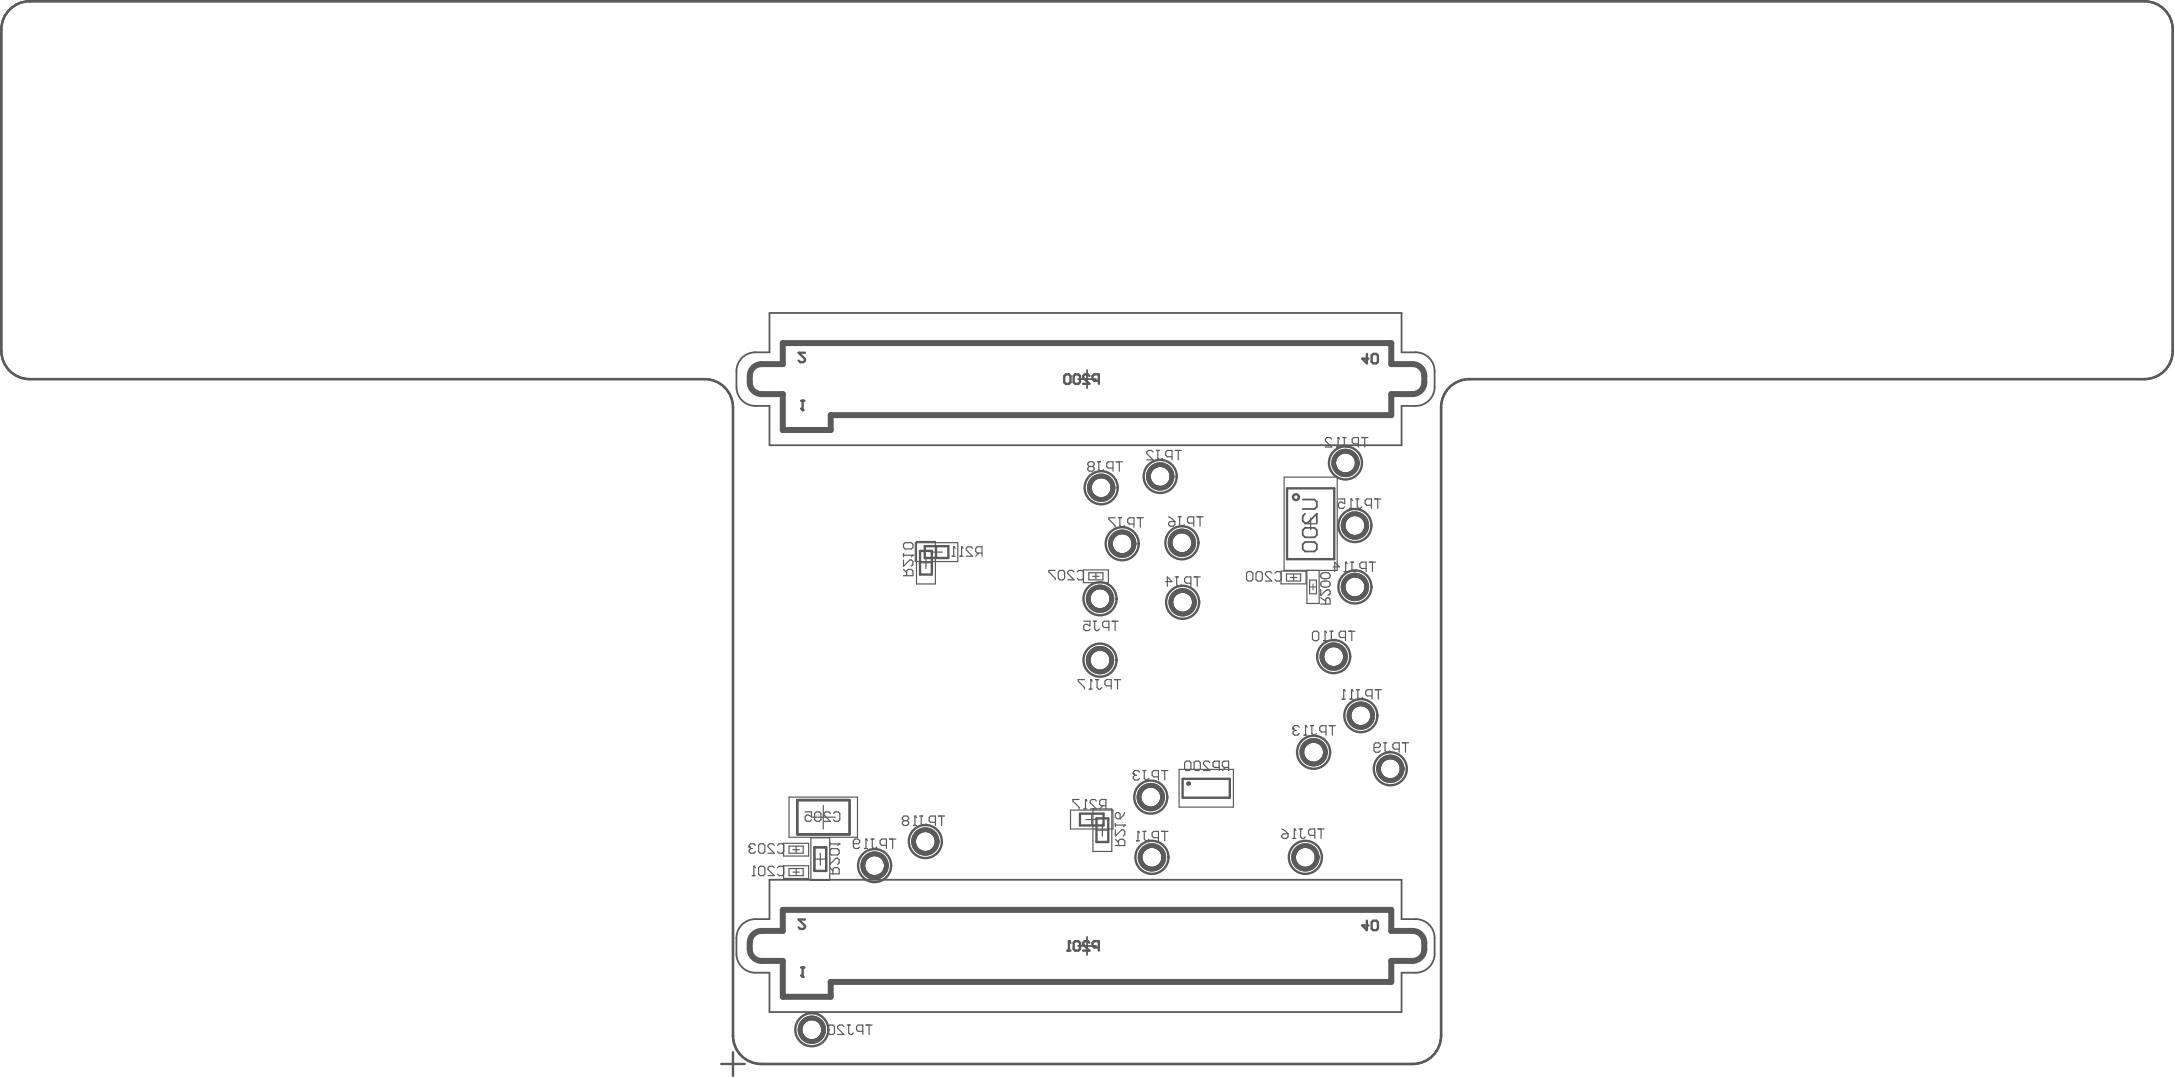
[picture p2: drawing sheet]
<svg xmlns="http://www.w3.org/2000/svg" width="307mm" height="152mm" viewBox="0 0 307 152" stroke-linecap="round" stroke-linejoin="round" font-family="sans-serif">
<g fill="none" stroke="#5a5a5a" stroke-width=".17">
<path d="M129.2 76.5h6v2.7h-6zM129.3 76.4h2.7v6h-2.7zM129.8 79.4h1.7M130.7 78.5v1.7M131.3 77.9h1.7M132.2 77v1.7M134.4 78.5h.4M134.6 77.1h.1M134.6 77.1v1.4M134.6 77.1l.2 .2M135.5 78.5h.4M135.7 77.1h.1"/>
<path d="M135.7 77.1v1.4M135.7 77.1l.2 .2M137.2 77.3l-.2-.2h-.4l-.2 .2v.3l.8 .9h-.8M138.1 78l-.4 .5M138.6 78h-.7l-.2-.2v-.5l.2-.2h.7v1.4M181.2 67.3h7.5v13.2h-7.5zM184.1 73.9h1.7M184.9 73v1.7M152.9 80.4h3.5v1.8h-3.5zM153.6 80.8h2v1h-2zM154.2 81.3h.9M154.6 80.8v.9"/>
<path d="M180.8 80.6h3.5v1.8h-3.5zM181.5 81h2v1h-2zM182.1 81.5h.9M182.5 81v.9M184.4 80.5v4.6h1.7v-4.6M184.8 81.8h1v2h-1zM110.6 118.9h3.5v1.8h-3.5zM111.3 112.4h9.7v5.7h-9.7zM111.3 119.3h2v1h-2zM111.9 119.8h.9M112.3 119.4v.9M114.4 118.2h2.7v6h-2.7z"/>
<path d="M114.5 115.3h3.3M116.2 113.6v3.3M117.1 119.9l.2-.2h.9l.2 .2v.5l-.2 .2h-.9l-.2-.2M117.1 119h1.3M118.4 119h.1M118.4 119l-.2 .3M151.1 114.3h6v2.6h-6zM153.2 115.6h1.7M154.1 114.8v1.6M154.2 114.1h2.7v6h-2.7zM154.7 117.1h1.7M155.6 116.3v1.6"/>
<path d="M160.4 118.6h.4M160.6 117.3h.1M160.6 117.3v1.3M160.6 117.3l.2 .2M161.2 117.3h.5M161.5 117.3v1.1l.2 .2h.2l.2-.2M163.5 118.1h-.7l-.2-.2v-.4l.2-.2h.7v1.3M163.9 117.3h.9M164.4 117.3v1.3M166.4 108.5h7.6v5.3h-7.6zM110.6 122.1h3.5v1.8h-3.5zM111.3 122.5h2v1h-2z"/>
<path d="M111.9 123h.9M112.3 122.6v.9M114.9 121.2h1.7M115.8 120.3v1.7M117.1 123.3h1.3v-.7l-.2-.2h-.4l-.3 .2v.7M117.1 121.9l.9-.9h.2l.2 .3v.4l-.2 .2M117.1 122.4l.4 .4"/>
</g>
<path d="M108.6 44.1h89.2v5.6h2a2.66 2.66 0 0 1 2.6 2.7v2.2a2.66 2.66 0 0 1-2.6 2.7h-2v5.5h-89.2v-5.5h-2a2.66 2.66 0 0 1-2.7-2.7v-2.2a2.66 2.66 0 0 1 2.7-2.7h2zM152.1 53.5h2.6M153.4 52.2v2.5M108.6 124.1h89.2v5.5h2a2.66 2.66 0 0 1 2.6 2.7v2.2a2.66 2.66 0 0 1-2.6 2.7h-2v5.5h-89.2v-5.5h-2a2.66 2.66 0 0 1-2.7-2.7v-2.2a2.66 2.66 0 0 1 2.7-2.7h2zM152.1 133.4h2.6M153.4 132.1v2.6" fill="none" stroke="#5a5a5a" stroke-width=".25"/>
<g fill="none" stroke="#5a5a5a" stroke-width=".33">
<path d="M.2 4.2v45.3M4.2 .2h298.4M306.6 4.2v45.3M4.2 53.5h95.2M103.4 57.5v88.6M113 56.5h.5M113.3 56.5v1.3M113.6 49.7h-.9l.9 .9v.3l-.2 .2h-.5l-.2-.2M150.2 53l.2-.2h.4l.3 .2v.9l-.3 .2h-.4l-.2-.2zM151.7 52.8h.5l.2 .2v.9l-.2 .2h-.5l-.2-.2v-.9zM153.7 53l-.2-.2h-.4l-.3 .2v.3l.9 .8h-.9M155.1 53.7h-.7l-.2-.2v-.5l.2-.2h.7v1.3"/>
<path d="M203.4 57.5v88.6M207.3 53.5h95.3M129.8 77.7h1.7v3.3h-1.7zM130.5 77h3.3v1.7h-3.3zM181.6 68.9h6.7v10h-6.7zM114.9 119.5h1.7v3.3h-1.7zM119.8 112.8h-7.3v4.9h7.4v-4.8M152.4 114.8h3.3v1.6h-3.3zM154.7 115.4h1.7v3.4h-1.7zM166.9 109.8h6.6v2.7h-6.6zM101.8 150.1h3.3M103.4 148.4v3.3"/>
<path d="M107.4 150.1h92"/>
<circle cx="155.4" cy="68.8" r="2.33"/>
<circle cx="155.4" cy="68.8" r="1.5"/>
<circle cx="158.4" cy="76.7" r="2.33"/>
<circle cx="158.4" cy="76.7" r="1.5"/>
<circle cx="163.7" cy="67.2" r="2.33"/>
<circle cx="163.7" cy="67.2" r="1.5"/>
<circle cx="166.8" cy="76.6" r="2.33"/>
<circle cx="166.8" cy="76.6" r="1.5"/>
<circle cx="189.9" cy="65.3" r="2.33"/>
<circle cx="189.9" cy="65.3" r="1.5"/>
<circle cx="191.2" cy="74.1" r="2.33"/>
<circle cx="191.2" cy="74.1" r="1.5"/>
<circle cx="155.2" cy="84.5" r="2.33"/>
<circle cx="155.2" cy="93.1" r="2.33"/>
<circle cx="155.2" cy="84.5" r="1.5"/>
<circle cx="155.2" cy="93.1" r="1.5"/>
<circle cx="166.9" cy="85" r="2.33"/>
<circle cx="166.9" cy="85" r="1.5"/>
<circle cx="188.2" cy="92.6" r="2.33"/>
<circle cx="188.2" cy="92.6" r="1.5"/>
<circle cx="191.2" cy="82.8" r="2.33"/>
<circle cx="191.2" cy="82.8" r="1.5"/>
<circle cx="130.6" cy="118.7" r="2.33"/>
<circle cx="130.6" cy="118.7" r="1.5"/>
<circle cx="162.4" cy="112.4" r="2.33"/>
<circle cx="162.4" cy="112.4" r="1.5"/>
<circle cx="185.4" cy="106.1" r="2.33"/>
<circle cx="185.4" cy="106.1" r="1.5"/>
<circle cx="192" cy="100.9" r="2.33"/>
<circle cx="192" cy="100.9" r="1.5"/>
<circle cx="196.2" cy="108.4" r="2.33"/>
<circle cx="196.2" cy="108.4" r="1.5"/>
<circle cx="123.4" cy="122.1" r="2.33"/>
<circle cx="123.4" cy="122.1" r="1.5"/>
<circle cx="162.6" cy="120.9" r="2.33"/>
<circle cx="162.6" cy="120.9" r="1.5"/>
<circle cx="184.2" cy="120.9" r="2.33"/>
<circle cx="184.2" cy="120.9" r="1.5"/>
<circle cx="114.6" cy="145.2" r="2.33"/>
<circle cx="114.6" cy="145.2" r="1.5"/>
</g>
<path d="M184.8 82.8h.9M185.3 82.4v.8" fill="none" stroke="#5a5a5a" stroke-width=".14"/>
<path d="M114.9 119.5h1.7v3.3h-1.7z" fill="none" stroke="#5a5a5a" stroke-width=".27"/>
<g fill="none" stroke="#5a5a5a" stroke-width=".67">
<circle cx="155.4" cy="68.8" r="1.67"/>
<circle cx="158.4" cy="76.7" r="1.67"/>
<circle cx="163.7" cy="67.2" r="1.67"/>
<circle cx="166.8" cy="76.6" r="1.67"/>
<circle cx="189.9" cy="65.3" r="1.67"/>
<circle cx="191.2" cy="74.1" r="1.67"/>
<circle cx="155.2" cy="93.1" r="1.67"/>
<circle cx="155.2" cy="84.5" r="1.67"/>
<circle cx="166.9" cy="85" r="1.67"/>
<circle cx="188.2" cy="92.6" r="1.67"/>
<circle cx="191.2" cy="82.8" r="1.67"/>
<circle cx="130.6" cy="118.7" r="1.67"/>
<circle cx="162.4" cy="112.4" r="1.67"/>
<circle cx="185.4" cy="106.1" r="1.67"/>
<circle cx="192" cy="100.9" r="1.67"/>
<circle cx="196.2" cy="108.4" r="1.67"/>
<circle cx="123.4" cy="122.1" r="1.67"/>
<circle cx="162.6" cy="120.9" r="1.67"/>
<circle cx="184.2" cy="120.9" r="1.67"/>
<circle cx="114.6" cy="145.2" r="1.67"/>
</g>
<path d="M105.8 53v.9M107.5 51.4h3v-3h85.8v3h3M107.5 55.6h3v5.1h6.7v-2.1h79.1v-3h3M201 53v.9M105.8 133v.9M107.5 131.3h3v-3h85.8v3h3M107.5 135.5h3v5.1h6.7v-2.1h79.1v-3h3M201 133v.9" fill="none" stroke="#5a5a5a" stroke-width=".85"/>
<circle cx="113.3" cy="57.8" r=".17" fill="#5a5a5a"/>
<path d="M113 57.6l.3 .2M192.9 49.9v1.4l-.7-.7h.9M193.8 49.9h.4l.2 .2v.9l-.2 .3h-.4l-.2-.3v-.9zM150.6 134.1h.5M150.8 132.8v1.3M151.7 132.8h.5l.2 .2v.9l-.2 .2h-.5l-.2-.2v-.9zM153.7 133l-.2-.2h-.4l-.3 .2v.2l.9 .9h-.9M155.1 133.6h-.7l-.2-.2v-.4l.2-.2h.7v1.3" fill="none" stroke="#5a5a5a" stroke-width=".33"/>
<g fill="none" stroke="#5a5a5a" stroke-width=".17">
<path d="M127.5 79v.9l.9-.9h.2l.2 .2v.4l-.2 .3M127.5 78.1v.4M127.5 78.3h1.3M127.7 76.5h.9l.2 .3v.4l-.2 .2h-.9l-.2-.2v-.4zM128.8 78.3h.1M128.8 78.3l-.2 .2M153.7 65.8l-.2-.2v-.2l.2-.3h.5l.2 .3v.2l-.2 .2M153.7 65.8l-.2 .2v.2l.2 .3h.5l.2-.3v-.2l-.2-.2M153.7 65.8h.5M154.8 65.1h.5M155.1 65.1v1.1l.2 .3h.2l.2-.3M157.1 66h-.7l-.2-.2v-.4l.2-.3h.7v1.4"/>
<path d="M157.4 73h-.9v.2l.9 .9v.3M157.5 65.1h.9M157.8 73h.4M157.9 65.1v1.4M158 73v1.1l.2 .3h.3l.2-.3M160 73.9h-.6l-.3-.2v-.5l.3-.2h.6v1.4M160.5 73h.9M160.9 73v1.4M162.7 63.8l-.2-.3h-.4l-.3 .3v.2l.9 .9h-.9M163.2 63.5h.4M163.4 63.5v1.1l.2 .3h.2l.3-.3M164.9 72.9l.4 .2 .5 .5"/>
<path d="M165.1 73.6h.7v.4l-.2 .2h-.5l-.2-.2v-.2zM165.4 64.4h-.7l-.2-.2v-.4l.2-.3h.7v1.4M165.8 63.5h.9M166.2 72.9h.5M166.3 63.5v1.4M166.4 72.9v1.1l.3 .2h.2l.2-.2M168.4 73.8h-.6l-.2-.2v-.5l.2-.2h.6v1.3M168.9 72.9h.9M169.3 72.9v1.3M187.9 61.9l-.2-.2h-.4l-.3 .2v.3l.9 .8h-.9M188.1 80h.9l-.7-.7v1.3M188.6 63h.4"/>
<path d="M188.8 61.7h.1M188.8 61.7v1.3M188.8 61.7l.2 .2M188.9 70.4h.9v.6l-.5-.2h-.2l-.2 .2v.5l.2 .2h.4l.3-.2M189.5 61.7h.4M189.7 61.7v1.1l.2 .2h.2l.3-.2M189.9 79.3h.1M189.9 79.3v1.3M189.9 79.3l.2 .2M190.4 71.7h.5M190.6 79.3h.4M190.6 70.4h.1"/>
<path d="M190.6 70.4v1.3M190.6 70.4l.3 .2M190.8 79.3v1.1l.2 .2h.2l.2-.2M191.3 70.4h.5M191.5 70.4v1.1l.3 .2h.2l.2-.2M191.7 62.6h-.7l-.2-.2v-.5l.2-.2h.7v1.3M192.1 61.7h.9M192.6 61.7v1.3M193.2 79.3h.9M193.5 71.3h-.6l-.3-.3v-.4l.3-.2h.6v1.3M193.7 79.3v1.3M194 70.4h.9"/>
<path d="M194.4 70.4v1.3M127.5 81.2h1.3v-.7l-.2-.2h-.4l-.3 .2v.7M127.5 80.3l.4 .5M148.9 80.5h-.9v.2l.9 .9v.2M149.6 80.5h.4l.2 .2v.9l-.2 .2h-.4l-.3-.2v-.9zM151.6 80.7l-.3-.2h-.4l-.2 .2v.2l.9 .9h-.9M152 80.7l.2-.2h.5l.2 .2v.9l-.2 .2h-.5l-.2-.2M152.9 87.6h.9v.7l-.4-.2h-.3l-.2 .2v.4l.2 .2h.5l.2-.2M153 95.9h-.9v.2l.9 .9v.2M153.7 97.2h.4M153.9 95.9h.1M153.9 95.9v1.3"/>
<path d="M153.9 95.9l.2 .2M154.3 87.6h.4M154.5 87.6v1.1l.2 .2h.2l.2-.2M154.6 95.9h.4M154.8 95.9v1.1l.2 .2h.3l.2-.2M156.5 88.5h-.7l-.2-.2v-.5l.2-.2h.7v1.3M156.8 96.7h-.7l-.2-.2v-.4l.2-.2h.7v1.3M156.9 87.6h.9M157.3 95.9h.8M157.4 87.6v1.3M157.7 95.9v1.3M164.5 82h.9l-.7-.6v1.3"/>
<path d="M165.8 81.4h.5M166 81.4v1.1l.3 .2h.2l.2-.2M168 82.3h-.6l-.2-.3v-.4l.2-.2h.6v1.3M168.5 81.4h.9M168.9 81.4v1.3M176.1 80.6h.5l.2 .2v.9l-.2 .3h-.5l-.2-.3v-.9zM177.5 80.6h.4l.2 .2v.9l-.2 .3h-.4l-.3-.3v-.9zM179.5 80.8l-.3-.2h-.4l-.2 .2v.3l.9 .9h-.9M179.9 80.8l.2-.2h.5l.2 .2v.9l-.2 .3h-.5l-.2-.3M185.4 89h.5l.2 .3v.8l-.2 .3h-.5l-.2-.3v-.8zM186.4 85.2h1.3v-.6l-.1-.2-.3-.1-.2 .1v.8M186.4 83.1v.9l.6-.6a.4 .4 0 0 1 .6-.1l.1 .4-.3 .3"/>
<path d="M186.4 84.3l.7 .5M186.4 82.1a.85 .85 0 0 1 1.3 .2v.1a.77 .77 0 0 1-1.3 0zM186.4 80.9a.85 .85 0 0 1 1.3 .2v.2a.77 .77 0 0 1-1.3 0zM186.8 90.4h.4M187 89h.1M187 89l.2 .3M187 89v1.4M187.6 89h.5M187.9 89v1.1l.2 .3h.2l.2-.3M189.4 98.6h.4M189.6 97.3h.1M189.6 97.3v1.3"/>
<path d="M189.6 97.3l.2 .2M189.7 80.6h.4M189.9 89.9h-.7l-.2-.2v-.4l.2-.3h.7v1.4M190.3 89h.9M190.5 98.6h.4M190.7 97.3h.1M190.7 97.3v1.3M190.7 97.3l.2 .2M190.8 89v1.4M191.4 97.3h.4M191.6 97.3v1.1l.2 .2h.3l.2-.2M192.8 80.2h-.7l-.2-.2v-.5l.2-.2h.7v1.3"/>
<path d="M193.6 98.2h-.7l-.2-.3v-.4l.2-.2h.7v1.3M194.1 97.3h.8M194.5 97.3v1.3M105.7 119.5h.1M105.7 119.5l.2 .2M105.9 119.7l-.2 .2v.2l.2 .2h.5l.2-.2M105.9 119.7h.3M106.6 119.2l-.2-.2h-.5l-.2 .2v.3M107 119.2l.3-.2h.4l.2 .2v.9l-.2 .2h-.4l-.3-.2zM109.3 119.2l-.3-.2h-.4l-.2 .2v.3l.9 .8h-.9M109.7 119.2l.2-.2h.5l.2 .2v.9l-.2 .2h-.5l-.2-.2M113.6 114.5h.9v.7l-.4-.2h-.3l-.2 .2v.4l.2 .2h.5l.2-.2"/>
<path d="M115.2 114.5h.4l.2 .2v.9l-.2 .2h-.4l-.2-.2v-.9zM117.2 114.7l-.2-.2h-.5l-.2 .2v.3l.9 .8h-.9M117.6 114.7l.2-.2h.5l.2 .2v.9l-.2 .2h-.5l-.2-.2M120.4 119h.7l.2-.2v-.2l-.2-.3h-.5l-.2 .3v.9l.2 .2h.5l.2-.2M122 119.7h.4M122.2 118.3h.1M122.2 118.3v1.4M122.2 118.3l.2 .3M122.9 118.3h.4M123.1 118.3v1.2l.2 .2h.2l.3-.2M125.1 119.2h-.7l-.2-.2v-.4l.2-.3h.7v1.4M125.5 118.3h.9"/>
<path d="M126 118.3v1.4M127.6 115.8l-.3-.3v-.2l.3-.2h.4l.2 .2v.2l-.2 .3M127.6 115.8l-.3 .2v.2l.3 .2h.4l.2-.2v-.2l-.2-.2M127.6 115.8h.4M128.9 116.4h.4M129.1 115.1h.1M129.1 115.1v1.3M129.1 115.1l.2 .2M129.8 115.1h.4M130 115.1v1.1l.2 .2h.2l.3-.2M132 116h-.7l-.2-.2v-.5l.2-.2h.7v1.3M132.4 115.1h.9"/>
<path d="M132.9 115.1v1.3M159.9 109.1h.1M159.9 109.1l.2 .2M160.1 109.3l-.2 .3v.2l.2 .2h.5l.2-.2M160.1 109.3h.3M160.8 108.9l-.2-.2h-.5l-.2 .2v.2M161.2 108.7h.5M161.5 108.7v1.1l.2 .2h.2l.2-.2M163.5 109.6h-.7l-.2-.3v-.4l.2-.2h.7v1.3M163.9 108.7h.9M164.4 108.7v1.3M180.9 116.9l.4 .3 .5 .4"/>
<path d="M181.1 117.6h.7v.4l-.3 .3h-.4l-.2-.3v-.2zM182.4 118.3h.5M182.5 102.8h.1M182.5 102.8l.2 .2M182.6 116.9h.1M182.6 116.9v1.4M182.6 116.9l.3 .3M182.7 103l-.2 .2v.3l.2 .2h.4l.2-.2M182.7 103h.2M183.3 116.9h.5M183.3 102.6l-.2-.2h-.4l-.2 .2v.2M183.5 116.9v1.1l.3 .3h.2l.2-.3"/>
<path d="M184 103.7h.5M184.2 102.4h.1M184.2 102.4v1.3M184.2 102.4l.3 .2M184.9 102.4h.4M185.1 102.4v1.1l.2 .2h.3l.2-.2M185.5 117.8h-.6l-.3-.2v-.4l.3-.3h.6v1.4M186 116.9h.9M186.4 116.9v1.4M187.1 103.2h-.7l-.2-.2v-.4l.2-.2h.7v1.3M187.6 102.4h.8M188 102.4v1.3"/>
<path d="M193.9 105.4h.7l.2-.2v-.2l-.2-.2h-.5l-.2 .2v.9l.2 .2h.5l.2-.2M195.2 104.8h.5M195.4 104.8v1.1l.3 .2h.2l.2-.2M197.4 105.7h-.6l-.2-.3v-.4l.2-.2h.6v1.3M197.9 104.8h.9M198.3 104.8v1.3M106.2 123.5h.4M106.4 122.2h.1M106.4 122.2v1.3M106.4 122.2l.2 .2M107 122.4l.3-.2h.4l.2 .2v.9l-.2 .2h-.4l-.3-.2zM109.3 122.4l-.3-.2h-.4l-.2 .2v.2l.9 .9h-.9"/>
<path d="M109.7 122.4l.2-.2h.5l.2 .2v.9l-.2 .2h-.5l-.2-.2M117.1 144.6h.4l.3 .2v.9l-.3 .2h-.4l-.2-.2v-.9zM119.1 144.8l-.2-.2h-.5l-.2 .2v.2l.9 .9h-.9M119.5 144.6h.5M119.8 144.6v1.1l.2 .2h.2l.2-.2M121.8 145.5h-.7l-.2-.3v-.4l.2-.2h.7v1.3M122.2 144.6h.9M122.6 144.6v1.3"/>
</g>
<path d="M183.8 70.5h1.7l.3 .3v.7l-.3 .3h-1.7M184.2 72.5l-.4 .3v.7l.4 .3h.3l1.3-1.3v1.3M184.2 74.5h1.3l.3 .3v.7l-.3 .3h-1.3l-.4-.3v-.7zM184.2 76.5h1.3l.3 .3v.7l-.3 .3h-1.3l-.4-.3v-.7z" fill="none" stroke="#5a5a5a" stroke-width=".25"/>
<circle cx="150.8" cy="132.8" r=".17" fill="#5a5a5a"/>
<path d="M113 136.5h.5M113.3 136.5v1.3M113.6 129.7h-.9l.9 .9v.2l-.2 .2h-.5l-.2-.2M150.8 132.8l.3 .2" fill="none" stroke="#5a5a5a" stroke-width=".33"/>
<circle cx="113.3" cy="137.8" r=".17" fill="#5a5a5a"/>
<g fill="none" stroke="#5a5a5a" stroke-width=".33">
<path d="M1.4 1.3a4 4 0 0 1 2.8-1.1h298.4a4 4 0 0 1 4 4v45.3a4 4 0 0 1-4 4h-95.3a4 4 0 0 0-3.9 4v88.6a4 4 0 0 1-4 4h-92a4 4 0 0 1-4-4v-88.6a4 4 0 0 0-4-4h-95.2a4 4 0 0 1-4-4v-45.3a4 4 0 0 1 1.2-2.9zM167.6 110.4h.2v.2h-.2zM113 137.6l.3 .2M192.9 129.9v1.3l-.7-.7h.9M193.8 129.9h.4l.2 .2v.9l-.2 .2h-.4l-.2-.2v-.9z"/>
<circle cx="182.9" cy="70.1" r=".42"/>
</g>
<g fill="none" stroke="#5a5a5a" stroke-width=".17">
<path d="M152.3 112.8h-.9v.2l.9 .9v.2M152.9 114.1h.5M153.2 112.8h.1M153.2 112.8v1.3M153.2 112.8l.2 .2M154.7 113l-.2-.2h-.4l-.3 .2v.2l.9 .9h-.9M155.6 113.7l-.4 .4M156.1 113.7h-.7l-.2-.3v-.4l.2-.2h.7v1.3M157.4 119.3h1.3v-.7l-.2-.2h-.4l-.3 .2v.7M157.4 117v.9l.9-.9h.2l.2 .3v.4l-.2 .2M157.4 118.4l.4 .4M157.4 116.2v.4"/>
<path d="M157.4 116.4h1.3M157.6 114.6h.2l.3 .2v.7h-.5l-.2-.2v-.5zM158.7 116.4h.1M158.7 116.4l-.2 .2M158.7 114.6l-.2 .4-.4 .5M167.4 107.4h.4l.2 .2v.9l-.2 .2h-.4l-.2-.2v-.9zM168.7 107.4h.5l.2 .2v.9l-.2 .2h-.5l-.2-.2v-.9zM170.7 107.6l-.2-.2h-.5l-.2 .2v.2l.9 .9h-.9M172 108.2h-.6l-.2-.2v-.4l.2-.2h.6v1.3M172.9 108.2l-.4 .5M173.4 108.2h-.7l-.2-.2v-.4l.2-.2h.7v1.3"/>
</g>
<g fill="none" stroke="#5a5a5a" stroke-width=".67">
<circle cx="155.4" cy="68.8" r="1.67"/>
<circle cx="158.4" cy="76.7" r="1.67"/>
<circle cx="163.7" cy="67.2" r="1.67"/>
<circle cx="166.8" cy="76.6" r="1.67"/>
<circle cx="189.9" cy="65.3" r="1.67"/>
<circle cx="191.2" cy="74.1" r="1.67"/>
<circle cx="155.2" cy="93.1" r="1.67"/>
<circle cx="155.2" cy="84.5" r="1.67"/>
<circle cx="166.9" cy="85" r="1.67"/>
<circle cx="188.2" cy="92.6" r="1.67"/>
<circle cx="191.2" cy="82.8" r="1.67"/>
<circle cx="130.6" cy="118.7" r="1.67"/>
<circle cx="162.4" cy="112.4" r="1.67"/>
<circle cx="185.4" cy="106.1" r="1.67"/>
<circle cx="192" cy="100.9" r="1.67"/>
<circle cx="196.2" cy="108.4" r="1.67"/>
<circle cx="123.4" cy="122.1" r="1.67"/>
<circle cx="162.6" cy="120.9" r="1.67"/>
<circle cx="184.2" cy="120.9" r="1.67"/>
<circle cx="114.6" cy="145.2" r="1.67"/>
</g>
<path d="M105.8 53.9a1.66 1.66 0 0 0 1.7 1.7M107.5 51.4a1.66 1.66 0 0 0-1.7 1.6M199.3 51.4a1.66 1.66 0 0 1 1.7 1.6M201 53.9a1.66 1.66 0 0 1-1.7 1.7M105.8 133.9a1.66 1.66 0 0 0 1.7 1.6M107.5 131.3a1.66 1.66 0 0 0-1.7 1.7M199.3 131.3a1.66 1.66 0 0 1 1.7 1.7M201 133.9a1.66 1.66 0 0 1-1.7 1.6" fill="none" stroke="#5a5a5a" stroke-width=".85"/>
</svg>
